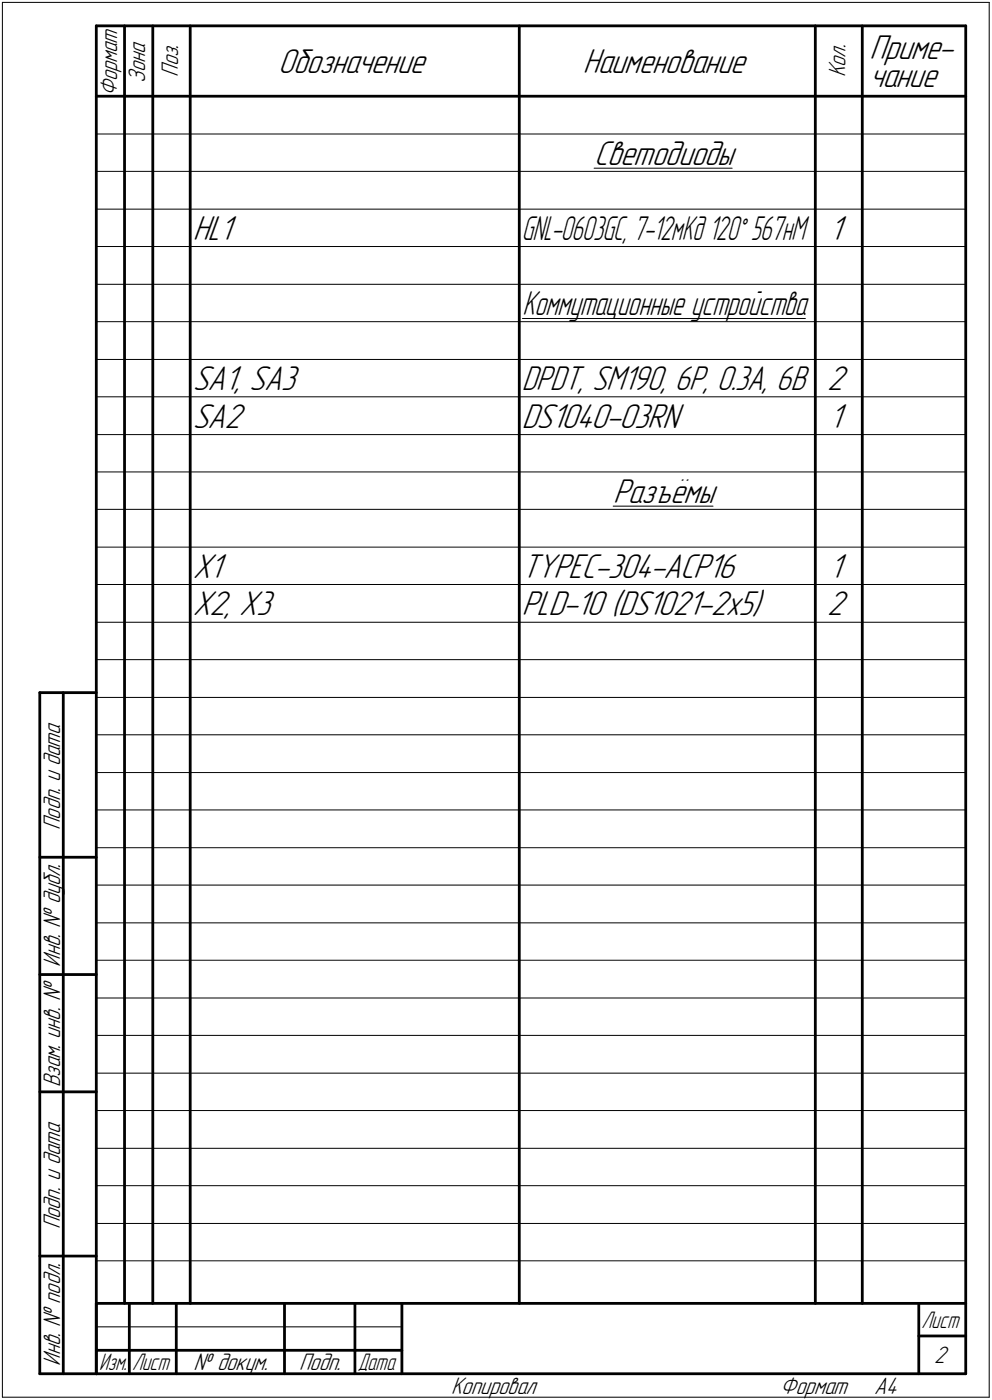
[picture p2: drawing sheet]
<svg xmlns="http://www.w3.org/2000/svg" width="211mm" height="298mm" viewBox="0 0 211 298" stroke-linecap="round" stroke-linejoin="round" font-family="sans-serif">
<defs><g id="words">
<g font-size="7.8">
<text x="59.2" y="15.5">Обозначение</text>
<text x="124" y="15.5">Наименование</text>
<text x="185" y="12.6">Приме-</text>
<text x="185" y="18.5">чание</text>
<text x="126.4" y="35">Светодиоды</text>
<text x="41" y="51">HL1</text>
<text x="176.5" y="51">1</text>
<text x="41" y="83">SA1, SA3</text>
<text x="176" y="83">2</text>
<text x="41" y="91">SA2</text>
<text x="111" y="91">DS1040-03RN</text>
<text x="176.5" y="91">1</text>
<text x="130.4" y="107">Разъёмы</text>
<text x="41" y="123">X1</text>
<text x="111" y="123">TYPEC-304-ACP16</text>
<text x="176.5" y="123">1</text>
<text x="41" y="131">X2, X3</text>
<text x="111" y="131">PLD-10 (DS1021-2x5)</text>
<text x="176" y="131">2</text>
</g>
<text font-size="7.7" x="111" y="83">DPDT, SM190, 6P, 0.3А, 6В</text>
<g font-size="7.6">
<text x="111" y="51">GNL-0603GC, 7-12мКд 120° 567нМ</text>
<text x="111.2" y="67">Коммутационные устройства</text>
</g>
<g font-size="5.4">
<text x="30.9" y="17.7" transform="rotate(-90 30.9 17.7)">Зона</text>
<text x="37.9" y="16.4" transform="rotate(-90 37.9 16.4)">Поз.</text>
<text x="179.9" y="16.4" transform="rotate(-90 179.9 16.4)">Кол.</text>
<text x="24.9" y="20.5" transform="rotate(-90 24.9 20.5)">Формат</text>
<text x="12.8" y="176.7" transform="rotate(-90 12.8 176.7)">Подп. и дата</text>
<text x="12.8" y="205.8" transform="rotate(-90 12.8 205.8)">Инв. № дубл.</text>
<text x="12.8" y="231.6" transform="rotate(-90 12.8 231.6)">Взам. инв. №</text>
<text x="12.8" y="261.7" transform="rotate(-90 12.8 261.7)">Подп. и дата</text>
<text x="12.8" y="290.8" transform="rotate(-90 12.8 290.8)">Инв. № подл.</text>
<text x="41.2" y="291.8">№ докум.</text>
<text x="63.6" y="291.8">Подп.</text>
<text x="198.8" y="290.3">2</text>
<text x="96" y="296.8">Копировал</text>
<text x="166" y="296.8">Формат</text>
<text x="186" y="296.8">A4</text>
</g>
<g font-size="5.3">
<text x="196.1" y="282.8">Лист</text>
<text x="21.1" y="291.8">Изм.</text>
<text x="28.1" y="291.8">Лист</text>
<text x="76.1" y="291.8">Дата</text>
</g>
</g></defs>
<g fill="none" stroke="#000" stroke-width=".21">
<path d="M.5 .5v297zM.5 .5h210zM210.5 .5v297zM20.5 28.5h185zM20.5 36.5h185zM126.4 35.8h29.4zM20.5 44.5h185zM20.5 52.5h185zM20.5 60.5h185zM20.5 68.5h185zM20.5 76.5h185zM111.2 67.8h60.2z"/>
<path d="M20.5 84.5h185zM20.5 92.5h185zM20.5 100.5h185zM20.5 108.5h185zM20.5 116.5h185zM130.5 107.8h21.2zM20.5 124.5h185zM20.5 132.5h185zM20.5 140.5h185zM20.5 148.5h185zM20.5 156.5h185zM20.5 164.5h185z"/>
<path d="M20.5 172.5h185zM20.5 180.5h185zM20.5 188.5h185zM20.5 196.5h185zM20.5 204.5h185zM20.5 212.5h185zM20.5 220.5h185zM20.5 228.5h185zM20.5 236.5h185zM20.5 244.5h185zM20.5 252.5h185zM20.5 260.5h185z"/>
<path d="M20.5 268.5h185zM.5 297.5h210zM20.5 282.5h65z"/>
</g>
<g fill="none" stroke="#000" stroke-width=".59">
<path d="M20.5 5.5v287zM20.5 5.5h185zM26.5 5.5v272zM32.5 5.5v272zM40.5 5.5v272zM110.5 5.5v272zM173.5 5.5v272zM183.5 5.5v272zM205.5 5.5v287zM20.5 20.5h185zM8.5 147.5v145zM8.5 147.5h12z"/>
<path d="M13.5 147.5v145zM8.5 182.5h12zM8.5 207.5h12zM8.5 232.5h12zM8.5 267.5h12zM20.5 277.5h185zM20.5 277.5v15zM27.5 277.5v15zM37.5 277.5v15zM60.5 277.5v15zM75.5 277.5v15zM85.5 277.5v15z"/>
<path d="M195.5 277.5v15zM8.5 292.5h12zM20.5 292.5h185zM20.5 287.5h7zM27.5 287.5h10zM37.5 287.5h23zM60.5 287.5h15zM75.5 287.5h10zM195.5 284.5h10z"/>
</g>
<use href="#words"/>
</svg>
